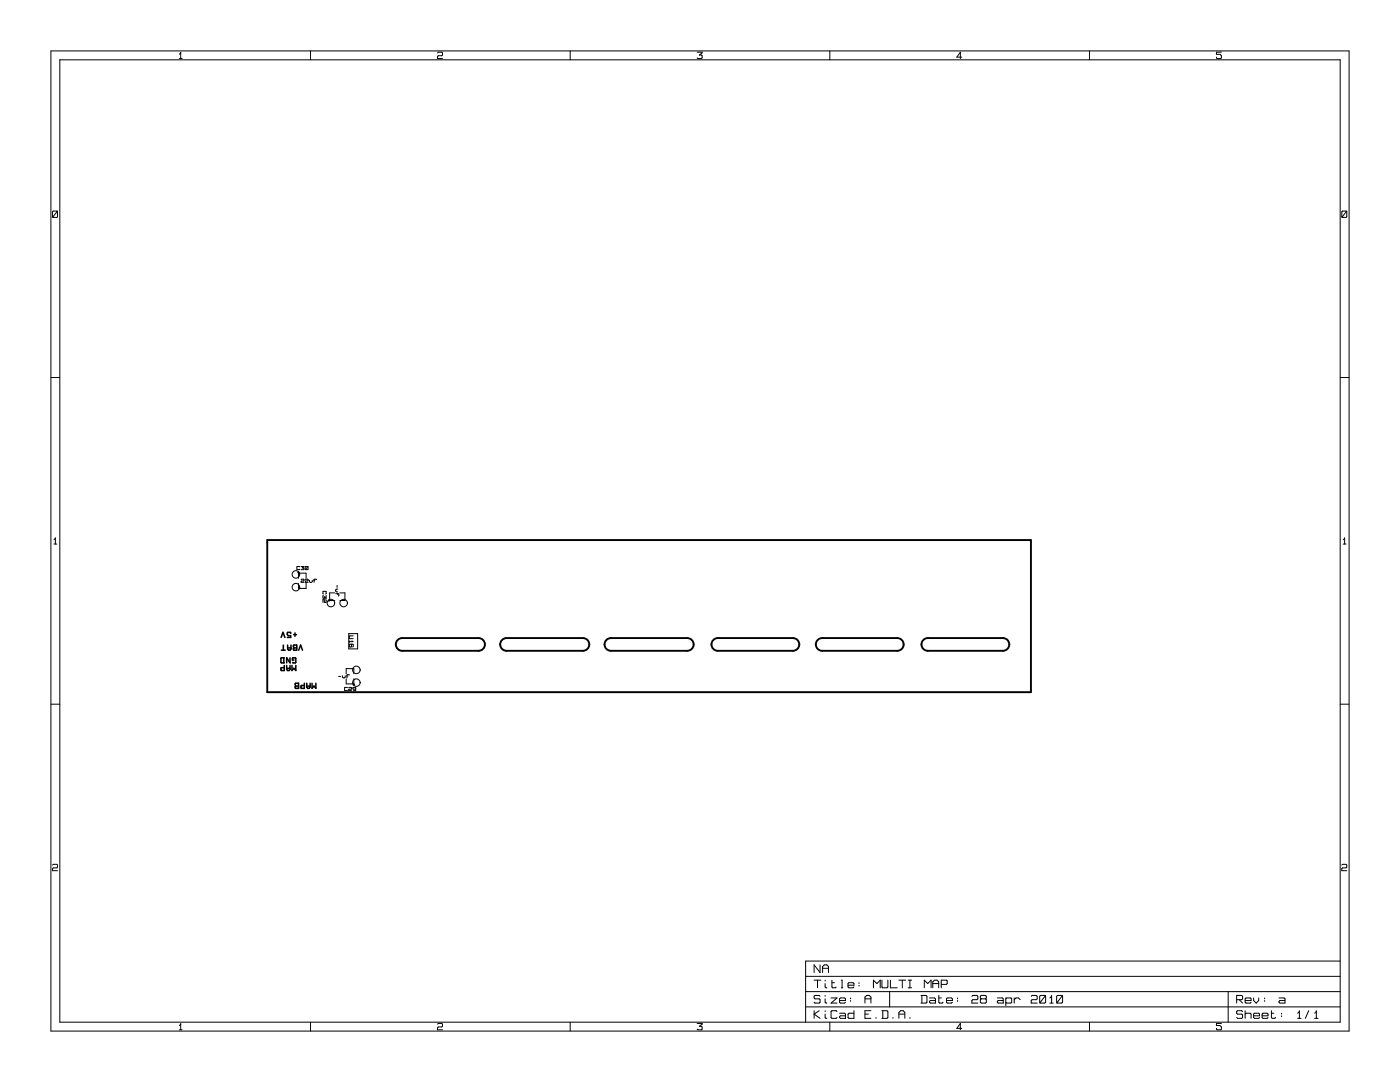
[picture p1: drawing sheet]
<svg xmlns="http://www.w3.org/2000/svg" width="279mm" height="216mm" viewBox="0 0 279 216" stroke-linecap="round" stroke-linejoin="round" font-family="sans-serif">
<g fill="none" stroke="#000" stroke-width=".2">
<path d="M10.2 10.2h259v195.5h-259zM11.9 11.9h255.6v192.1h-255.6zM35.8 11.7h.5M36.1 10.4v1.3M36.1 10.6l-.3 .2M62 10.2v1.7M87.3 10.6l.2-.2h.7l.1 .2v.4l-.1 .1h-.7l-.2 .2v.4h1M113.8 10.2v1.7M139.1 10.4h1v.2l-.5 .4h.4l.1 .1v.4l-.1 .2h-.7l-.2-.2M165.6 10.2v1.7M191.9 11.4h-.9l.7-1v1.3M217.4 10.2v1.7"/>
<path d="M243.8 10.4h-1v.4h.7l.3 .3v.4l-.2 .2h-.7l-.1-.3M10.5 42.3l.1-.2h.7l.2 .2v.9l-.2 .2h-.7l-.1-.2zM11.5 42.1l-1 1.3M267.8 42.3l.1-.2h.7l.2 .2v.9l-.2 .2h-.7l-.1-.2zM268.8 42.1l-1 1.3M10.2 75.3h1.7M267.5 75.3h1.7M10.8 108.6h.5M11 107.3v1.3M11 107.4l-.2 .3M59.6 115.4v-1h1.5v1M59.6 116.4v1h1.5v-1"/>
<path d="M59.8 113.1h-.5v.5h.5M60.1 113h.5l-.3 .3 .3 .1v.2h-.5M60.1 115.6h.6l-.1 .3-.5 .1v.2h.6M60.9 113.1h.6v.5h-.6zM60.9 115.6h.6l-.1 .3-.5 .1v.2h.6M61.5 113l-.6 .7M61.8 115.8l.1 .4 .4-.1v-.3M62.6 115.9h.2M63.2 115.6h-.5v.6M64.5 118.5v-.5l.6 .1-.1 .4M64.5 118.8v.6h.2l.1-.3 .3 .3v-.6M65 119.7v.5l-.3-.1v-.4h-.2v.5"/>
<path d="M65.8 119.8h1M66.8 118.3h-1v1.5M67 118.5h.6v.4M67.3 116.8v.4M67.3 118.4v.2M67.4 117.6l-.4 .1 .1 .4h.3M67.8 118.3h1v1.5h-1M268.1 108.6h.5M268.4 107.3v1.3M268.4 107.4l-.3 .3M67.6 135h.4M68.3 134.8l.2 .5 .4-.2v-.3"/>
<path d="M69.1 134.4v-1h1.5v1M69.1 135.4v1.1h1.5v-1.1M69.2 134.9h.2M69.3 137.2h-.5v.5h.5M69.6 126.4h1.8v3.1h-1.8zM69.6 137.2h.6l-.1 .3-.5 .1v.2h.6M69.7 127.9v.3M69.7 128h.8M69.7 134.7h-.5v.6M70.1 128.5v.5h-.4l.1-.5h.6v.6M70.2 127.9l.2 .1M70.5 126.9l-.8 .1 .1 .4h.7"/>
<path d="M71 137.4l-.5 .1v-.3h.5v.5l-.5 .1M10.2 140.5h1.7M267.5 140.5h1.7M10.5 172.6l.1-.1h.7l.2 .1v.4l-.2 .2h-.7l-.1 .1v.4h1M267.8 172.6l.1-.1h.7l.2 .1v.4l-.2 .2h-.7l-.1 .1v.4h1M160.8 194.8h106.7M160.8 197.9h106.7M162.5 195.6h1.3M163.2 195.6v1.5M163.7 198.8l-.2-.2h-.9l-.1 .2v.3l.1 .2h.9l.2 .2v.5l-.2 .2h-.9l-.1-.2M163.7 192.5v1.6l-1.2-1.6v1.6M164.2 194.1v-1.2l.3-.4h.5l.4 .4v1.2"/>
<path d="M164.2 193.2h1.2M164.7 199.3v.7l.3 .2M164.7 195.6v.2M164.7 196.3v.6l.3 .2M164.7 198.6v.2M165.9 199.1h1.1l-1.1 1.1h1.1M166 195.6v1.3l.2 .2h.5l.2-.2M166 196.1h.5M167.5 199.6h1.2v-.3l-.1-.2h-.9l-.2 .2v.7l.2 .2h.9l.1-.2M167.9 195.6h.2v1.5M167.9 197.1h.3M169.2 196.6h1.2v-.3l-.1-.2h-.9l-.2 .2v.6l.2 .2h.9l.1-.2"/>
<path d="M169.7 199.1v.2M169.7 199.6v.2M171.4 196.1v.2M171.4 196.6v.2M172.6 199.3h1.2M174.3 197.1v-1.5l.7 .7 .7-.7v1.5M176 195.6v1.3l.2 .2h.8l.2-.2v-1.3M177.5 197.9v3M177.7 195.6v1.5h1.4M179.4 195.6h1.3M180.1 195.6v1.5M181.3 195.6h.6"/>
<path d="M181.3 197.1h.6M181.6 195.6v1.5M183.8 198.6h1l.2 .2v1.2l-.2 .2h-1M184 198.6v1.6M184.5 197.1v-1.5l.6 .7 .7-.7v1.5M185.5 199.1h1l.2 .2v.9h-1l-.2-.2 .2-.4h1M186.2 197.1v-1.2l.3-.3h.5l.3 .3v1.2M186.2 196.3h1.1M187.4 198.6v1.4l.1 .2h.5l.2-.2M187.4 199.1h.5M187.8 196.4h1.1l.1-.1v-.5l-.1-.2h-1.1v1.5M188.9 199.6h1.2v-.3l-.2-.2h-.8l-.2 .2v.7l.2 .2h.8l.2-.2"/>
<path d="M191.1 199.1v.2M191.1 199.6v.2M194 198.8l.1-.2h.9l.1 .2v.5l-.1 .2h-.9l-.1 .1v.6h1.1M195.8 199.3l-.1-.2v-.3l.1-.2h.9l.1 .2v.3l-.1 .2M195.8 199.3l-.1 .2v.5l.1 .2h.9l.1-.2v-.5l-.1-.2M195.8 199.3h.9M199 199.1h1.1l.1 .2v.9h-1l-.2-.2 .2-.4h1M200.7 199.3l.2-.2h.8l.2 .2v.7l-.2 .2h-.8l-.2-.2M200.7 199.1v1.6M202.4 199.5l.4-.4h.5l.3 .4M202.4 199.1v1.1M205.8 198.8l.2-.2h.8l.2 .2v.5l-.2 .2h-.8l-.2 .1v.6h1.2"/>
<path d="M207.7 198.6h.8l.2 .2v1.2l-.2 .2h-.8l-.2-.2v-1.2zM208.7 198.6l-1.2 1.6M209.9 198.6v1.6M209.9 198.8l-.4 .3M211 198.6h.9l.2 .2v1.2l-.2 .2h-.9l-.1-.2v-1.2zM212.1 198.6l-1.2 1.6M245.1 197.9v6.1M246.8 199.5h1l.2-.2v-.5l-.2-.2h-1v1.6M247.3 199.5l.7 .7M248.5 199.6h1.2v-.3l-.2-.2h-.8l-.2 .2v.7l.2 .2h.8l.2-.2M250.2 199.1v.5l.5 .6 .5-.6v-.5M252.4 199.1v.2"/>
<path d="M252.4 199.6v.2M255.3 199.1h1l.1 .2v.9h-1l-.1-.2 .1-.4h1M267.5 191.8h-106.7v12.2M35.8 205.5h.5M36.1 204.2v1.3M36.1 204.4l-.3 .2M62 204v1.7M87.3 204.4l.2-.2h.7l.1 .2v.4l-.1 .1h-.7l-.2 .2v.4h1M113.8 204v1.7M139.1 204.2h1v.2l-.5 .4h.4l.1 .1v.4l-.1 .2h-.7l-.2-.2M160.8 200.9h106.7M162.5 201.7v1.5"/>
<path d="M163.5 201.7l-1 .7 1.2 .8M164.7 201.7v.1M164.7 202.4v.6l.3 .2M165.6 204v1.7M167 201.8l-.1-.1h-.9l-.1 .1v1.2l.1 .2h.9l.1-.2M167.5 202.2h1.1l.1 .2v.8h-1l-.2-.2 .2-.3h1M170.4 201.7v1.5h-1l-.2-.2v-.6l.2-.2h1M172.6 200.2v-1.2l.4-.4h.5l.3 .4v1.2M172.6 202.4h.7M173.8 201.7h-1.2v1.5h1.2M174.8 203v.2M176 201.7h1l.2 .1v1.2l-.2 .2h-1"/>
<path d="M176.2 201.7v1.5M178.2 203v.2M179.4 203.2v-1.2l.3-.3h.5l.4 .3v1.2M179.4 202.4h1.2M181.6 203v.2M191.9 205.2h-.9l.7-1v1.3M209.5 200.2h.7M217.4 204v1.7M243.8 204.2h-1v.4h.7l.3 .3v.4l-.2 .2h-.7l-.1-.3M248 201.8l-.2-.1h-.8l-.2 .1v.4l.2 .2h.8l.2 .1v.5l-.2 .2h-.8l-.2-.2M248.5 202.4l.2-.2h.8l.2 .2v.8M248.5 201.7v1.5"/>
<path d="M250.2 202.7h1.2v-.3l-.2-.2h-.8l-.2 .2v.6l.2 .2h.8l.2-.2M251.9 202.7h1.2v-.3l-.2-.2h-.9l-.1 .2v.6l.1 .2h.9l.2-.2M253.7 201.7v1.3l.2 .2h.5l.2-.2M253.7 202.2h.5M255.8 202.2v.2M255.8 202.7v.2M259 203.2h.7M259.3 201.7v1.5M259.3 201.8l-.3 .4M261.2 201.7l-.7 1.5M262.4 203.2h.6M262.7 201.7v1.5"/>
<path d="M262.7 201.8l-.3 .4"/>
<circle cx="59.1" cy="117.2" r=".75"/>
<circle cx="59.1" cy="114.6" r=".75"/>
<circle cx="59.6" cy="114.2" r=".13"/>
<circle cx="65.7" cy="119.8" r=".13"/>
<circle cx="66" cy="120.3" r=".75"/>
<circle cx="68.6" cy="120.3" r=".75"/>
<circle cx="70.6" cy="136.6" r=".13"/>
<circle cx="71.1" cy="133.7" r=".75"/>
<circle cx="71.1" cy="136.2" r=".75"/>
</g>
<path d="M53.3 107.8h152.4v30.3h-152.4zM79.2 127.8l.7-.4 .4-.1h15.2a1.27 1.27 0 0 1 1.3 1.3 1.27 1.27 0 0 1-1.3 1.3h-15.2a1.27 1.27 0 0 1-1.2-.7 1.27 1.27 0 0 1 .1-1.4zM100.3 127.6l.8-.3h15.2a1.27 1.27 0 0 1 1.3 1.3 1.27 1.27 0 0 1-1.3 1.3h-15.2a1.27 1.27 0 0 1-1.2-.9 1.27 1.27 0 0 1 .4-1.4zM120.9 127.8l.6-.4 .4-.1h15.3a1.27 1.27 0 0 1 1.2 1.3 1.27 1.27 0 0 1-1.2 1.3h-15.3a1.27 1.27 0 0 1-1.1-.7 1.27 1.27 0 0 1 .1-1.4zM142.5 127.6l.8-.3h14.9a1.27 1.27 0 0 1 1.3 1.3 1.27 1.27 0 0 1-1.3 1.3h-14.9a1.27 1.27 0 0 1-1.3-.9 1.27 1.27 0 0 1 .5-1.4zM163.3 127.6l.8-.3h15a1.27 1.27 0 0 1 1.2 1.3 1.27 1.27 0 0 1-1.2 1.3h-15a1.27 1.27 0 0 1-1.2-.9 1.27 1.27 0 0 1 .4-1.4zM184.1 127.8l.7-.4 .4-.1h15a1.27 1.27 0 0 1 1.2 1.3 1.27 1.27 0 0 1-1.2 1.3h-15a1.27 1.27 0 0 1-1.2-.7 1.27 1.27 0 0 1 .1-1.4z" fill="none" stroke="#000" stroke-width=".38"/>
<g fill="none" stroke="#000" stroke-width=".3">
<path d="M56.1 127.2l.4-1 .4 1M56.2 129.7h.7M56.5 128.7v1M56.6 131.3v1M56.7 131.3l-.6 .1v.8l.6 .1M56.7 132.8v1l-.6-.1 .1-.5h.5M57.2 132.8v.8l.2 .2h.3l.2-.2v-.8M57.2 133.3h.7M57.4 128.7v.8l.2 .2h.3l.2-.2v-.8M57.4 129.3h.7M57.9 131.3v1l-.7-1v1M58 126.4l-.1-.2-.6 .1v.3l.2 .3h.5v.3h-.7"/>
<path d="M58.3 132.8v1l.4-.5 .3 .5v-1M58.6 126.6h.6M58.7 128.7h.5v1l-.6-.1zM58.7 129.3h.5M58.7 131.7h-.3v-.3l.5-.1 .1 .9-.1 .1h-.4v-.1M58.9 126.3v.7M59 136.3h.6v1.1l-.7-.2zM59 136.9h.6M59.6 129.7l.4-1 .4 1M60.7 136.3v1.1l-.6-.2 .1-.4h.5M61.2 136.3v.8l.2 .3h.3l.2-.3v-.8M61.2 136.9h.7"/>
<path d="M62.3 136.3v1.1l.4-.5 .3 .5v-1.1"/>
</g>
</svg>
